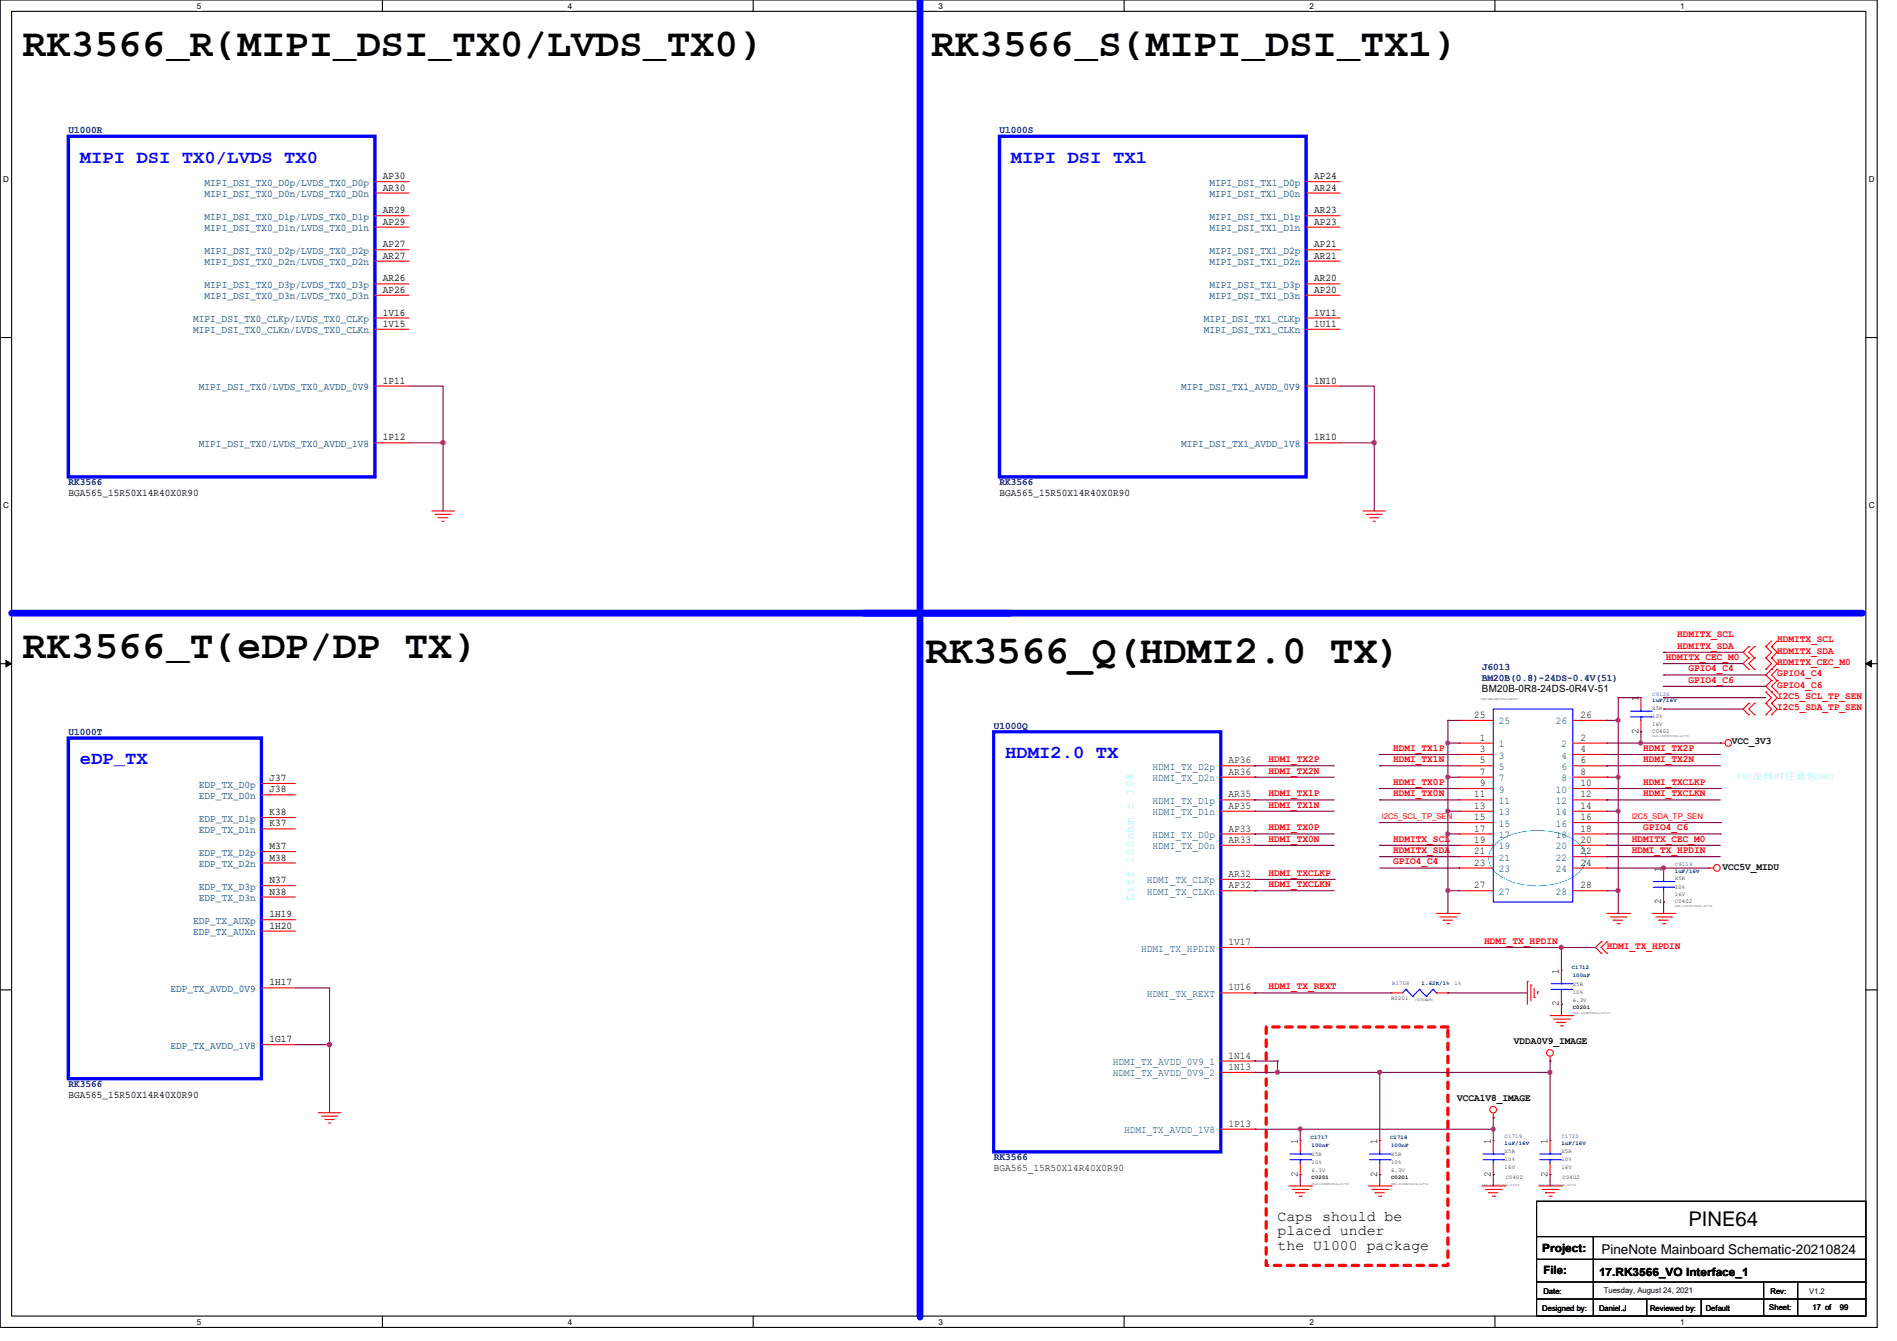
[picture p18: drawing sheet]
<svg xmlns="http://www.w3.org/2000/svg" width="297mm" height="210mm" viewBox="0 0 297 210" stroke-linecap="round" stroke-linejoin="round" font-family="sans-serif">
<defs><g id="words">
<g font-size="6.2">
<text x="3.6" y="8.7">RK3566_R(MIPI_DSI_TX0/LVDS_TX0)</text>
<text x="145.8" y="8.7">RK3566_S(MIPI_DSI_TX1)</text>
<text x="3.6" y="103">RK3566_T(eDP/DP TX)</text>
<text x="144.9" y="103.8">RK3566_Q(HDMI2.0 TX)</text>
</g>
<text font-size="3.2" x="264.4" y="192">PINE64</text>
<g font-size="2.8" fill="#00f">
<text x="12.5" y="25.5">MIPI DSI TX0/LVDS TX0</text>
<text x="158.3" y="25.5">MIPI DSI TX1</text>
<text x="12.5" y="119.7">eDP_TX</text>
<text x="157.4" y="118.7">HDMI2.0 TX</text>
</g>
<g font-size="2.3">
<text x="200" y="191.1">Caps should be</text>
<text x="200" y="193.4">placed under</text>
<text x="200" y="195.7">the U1000 package</text>
</g>
<text font-size="2.1" x="250.7" y="196.4">PineNote Mainboard Schematic-20210824</text>
<text font-size="1.9" fill="#80ffff" x="177.5" y="141.1" transform="rotate(-90 177.5 141.1)">Diff 100ohm ± 10%</text>
<g font-size="1.8">
<text x="241.5" y="196">Project:</text>
<text x="241.7" y="199.5">File:</text>
<text x="250.4" y="199.7">17.RK3566_VO Interface_1</text>
</g>
<g font-size="1.6" fill="#000080">
<text x="10.7" y="20.9">U1000R</text>
<text x="156.5" y="20.9">U1000S</text>
<text x="10.7" y="76">RK3566</text>
<text x="156.5" y="76">RK3566</text>
<text x="232" y="104.8">J6013</text>
<text x="232" y="106.6">BM20B(0.8)-24DS-0.4V(51)</text>
<text x="10.7" y="115.1">U1000T</text>
<text x="155.6" y="114.1">U1000Q</text>
<text x="10.7" y="170.2">RK3566</text>
<text x="155.6" y="181.6">RK3566</text>
</g>
<g font-size="1.6" fill="#004080">
<text x="32" y="29.1">MIPI_DSI_TX0_D0p/LVDS_TX0_D0p</text>
<text x="189.4" y="29.1">MIPI_DSI_TX1_D0p</text>
<text x="32" y="30.9">MIPI_DSI_TX0_D0n/LVDS_TX0_D0n</text>
<text x="32" y="34.4">MIPI_DSI_TX0_D1p/LVDS_TX0_D1p</text>
<text x="189.4" y="30.9">MIPI_DSI_TX1_D0n</text>
<text x="189.4" y="34.4">MIPI_DSI_TX1_D1p</text>
<text x="32" y="36.2">MIPI_DSI_TX0_D1n/LVDS_TX0_D1n</text>
<text x="32" y="39.8">MIPI_DSI_TX0_D2p/LVDS_TX0_D2p</text>
<text x="32" y="41.5">MIPI_DSI_TX0_D2n/LVDS_TX0_D2n</text>
<text x="189.4" y="36.2">MIPI_DSI_TX1_D1n</text>
<text x="189.4" y="39.8">MIPI_DSI_TX1_D2p</text>
<text x="189.4" y="41.5">MIPI_DSI_TX1_D2n</text>
<text x="32" y="45.1">MIPI_DSI_TX0_D3p/LVDS_TX0_D3p</text>
<text x="32" y="46.9">MIPI_DSI_TX0_D3n/LVDS_TX0_D3n</text>
<text x="189.4" y="45.1">MIPI_DSI_TX1_D3p</text>
<text x="189.4" y="46.9">MIPI_DSI_TX1_D3n</text>
<text x="30.3" y="50.4">MIPI_DSI_TX0_CLKp/LVDS_TX0_CLKp</text>
<text x="30.3" y="52.2">MIPI_DSI_TX0_CLKn/LVDS_TX0_CLKn</text>
<text x="188.5" y="50.4">MIPI_DSI_TX1_CLKp</text>
<text x="188.5" y="52.2">MIPI_DSI_TX1_CLKn</text>
<text x="31.2" y="61.1">MIPI_DSI_TX0/LVDS_TX0_AVDD_0V9</text>
<text x="185" y="61.1">MIPI_DSI_TX1_AVDD_0V9</text>
<text x="31.2" y="70">MIPI_DSI_TX0/LVDS_TX0_AVDD_1V8</text>
<text x="185" y="70">MIPI_DSI_TX1_AVDD_1V8</text>
<text x="234.7" y="113.4">25</text>
<text x="243.6" y="113.4">26</text>
<text x="234.7" y="117">1</text>
<text x="234.7" y="118.8">3</text>
<text x="244.5" y="117">2</text>
<text x="244.5" y="118.8">4</text>
<text x="31.2" y="123.3">EDP_TX_D0p</text>
<text x="31.2" y="125.1">EDP_TX_D0n</text>
<text x="180.5" y="120.6">HDMI_TX_D2p</text>
<text x="180.5" y="122.3">HDMI_TX_D2n</text>
<text x="180.5" y="125.9">HDMI_TX_D1p</text>
<text x="234.7" y="120.6">5</text>
<text x="234.7" y="122.3">7</text>
<text x="234.7" y="124.1">9</text>
<text x="234.7" y="125.9">11</text>
<text x="243.6" y="124.1">10</text>
<text x="243.6" y="125.9">12</text>
<text x="244.5" y="120.6">6</text>
<text x="244.5" y="122.3">8</text>
<text x="31.2" y="128.7">EDP_TX_D1p</text>
<text x="31.2" y="130.4">EDP_TX_D1n</text>
<text x="180.5" y="127.7">HDMI_TX_D1n</text>
<text x="180.5" y="131.2">HDMI_TX_D0p</text>
<text x="234.7" y="127.7">13</text>
<text x="234.7" y="129.4">15</text>
<text x="234.7" y="131.2">17</text>
<text x="243.6" y="127.7">14</text>
<text x="243.6" y="129.4">16</text>
<text x="243.6" y="131.2">18</text>
<text x="31.2" y="134">EDP_TX_D2p</text>
<text x="31.2" y="135.8">EDP_TX_D2n</text>
<text x="180.5" y="133">HDMI_TX_D0n</text>
<text x="234.7" y="133">19</text>
<text x="234.7" y="134.8">21</text>
<text x="234.7" y="136.6">23</text>
<text x="243.6" y="133">20</text>
<text x="243.6" y="134.8">22</text>
<text x="243.6" y="136.6">24</text>
<text x="31.2" y="139.3">EDP_TX_D3p</text>
<text x="31.2" y="141.1">EDP_TX_D3n</text>
<text x="179.6" y="138.3">HDMI_TX_CLKp</text>
<text x="179.6" y="140.1">HDMI_TX_CLKn</text>
<text x="234.7" y="140.1">27</text>
<text x="243.6" y="140.1">28</text>
<text x="30.3" y="144.7">EDP_TX_AUXp</text>
<text x="30.3" y="146.4">EDP_TX_AUXn</text>
<text x="178.7" y="149">HDMI_TX_HPDIN</text>
<text x="26.7" y="155.3">EDP_TX_AVDD_0V9</text>
<text x="179.6" y="156.1">HDMI_TX_REXT</text>
<text x="26.7" y="164.2">EDP_TX_AVDD_1V8</text>
<text x="174.3" y="166.8">HDMI_TX_AVDD_0V9_1</text>
<text x="174.3" y="168.6">HDMI_TX_AVDD_0V9_2</text>
<text x="176" y="177.4">HDMI_TX_AVDD_1V8</text>
</g>
<g font-size="1.6">
<text x="60" y="28.1">AP30</text>
<text x="60" y="29.8">AR30</text>
<text x="205.8" y="28.1">AP24</text>
<text x="205.8" y="29.8">AR24</text>
<text x="60" y="33.4">AR29</text>
<text x="60" y="35.2">AP29</text>
<text x="205.8" y="33.4">AR23</text>
<text x="205.8" y="35.2">AP23</text>
<text x="60" y="38.7">AP27</text>
<text x="60" y="40.5">AR27</text>
<text x="205.8" y="38.7">AP21</text>
<text x="205.8" y="40.5">AR21</text>
<text x="60" y="44.1">AR26</text>
<text x="60" y="45.8">AP26</text>
<text x="205.8" y="44.1">AR20</text>
<text x="205.8" y="45.8">AP20</text>
<text x="60" y="49.4">1V16</text>
<text x="60" y="51.2">1V15</text>
<text x="205.8" y="49.4">1V11</text>
<text x="205.8" y="51.2">1U11</text>
<text x="60" y="60.1">1P11</text>
<text x="205.8" y="60.1">1N10</text>
<text x="60" y="69">1P12</text>
<text x="205.8" y="69">1R10</text>
<text x="10.7" y="77.7">BGA565_15R50X14R40X0R90</text>
<text x="156.5" y="77.7">BGA565_15R50X14R40X0R90</text>
<text x="230.8" y="112.4">25</text>
<text x="232" y="108.4">BM20B-0R8-24DS-0R4V-51</text>
<text x="247.5" y="112.4">26</text>
<text x="256.6" y="109.8" transform="rotate(-90 256.6 109.8)">1</text>
<text x="192.4" y="119.5">AP36</text>
<text x="231.7" y="116">1</text>
<text x="231.7" y="117.8">3</text>
<text x="231.7" y="119.5">5</text>
<text x="247.5" y="116">2</text>
<text x="247.5" y="117.8">4</text>
<text x="247.5" y="119.5">6</text>
<text x="256.6" y="114.9" transform="rotate(-90 256.6 114.9)">2</text>
<text x="271.2" y="116.6">VCC_3V3</text>
<text x="42.2" y="122.3">J37</text>
<text x="42.2" y="124.1">J38</text>
<text x="192.4" y="121.3">AR36</text>
<text x="192.4" y="124.9">AR35</text>
<text x="230.8" y="124.9">11</text>
<text x="231.7" y="121.3">7</text>
<text x="231.7" y="123.1">9</text>
<text x="247.5" y="121.3">8</text>
<text x="247.5" y="123.1">10</text>
<text x="247.5" y="124.9">12</text>
<text x="42.2" y="127.6">K38</text>
<text x="42.2" y="129.4">K37</text>
<text x="192.4" y="126.6">AP35</text>
<text x="192.4" y="130.2">AP33</text>
<text x="192.4" y="132">AR33</text>
<text x="230.8" y="126.6">13</text>
<text x="230.8" y="128.4">15</text>
<text x="230.8" y="130.2">17</text>
<text x="230.8" y="132">19</text>
<text x="247.5" y="126.6">14</text>
<text x="247.5" y="128.4">16</text>
<text x="247.5" y="130.2">18</text>
<text x="247.5" y="132">20</text>
<text x="42.2" y="133">M37</text>
<text x="42.2" y="134.7">M38</text>
<text x="192.4" y="137.3">AR32</text>
<text x="230.8" y="133.8">21</text>
<text x="230.8" y="135.5">23</text>
<text x="247.5" y="133.8">22</text>
<text x="247.5" y="135.5">24</text>
<text x="260.1" y="136.5" transform="rotate(-90 260.1 136.5)">1</text>
<text x="269.7" y="136.3">VCC5V_MIDU</text>
<text x="42.2" y="138.3">N37</text>
<text x="42.2" y="140.1">N38</text>
<text x="42.2" y="143.6">1H19</text>
<text x="192.4" y="139.1">AP32</text>
<text x="230.8" y="139.1">27</text>
<text x="247.5" y="139.1">28</text>
<text x="260.1" y="141.6" transform="rotate(-90 260.1 141.6)">2</text>
<text x="42.2" y="145.4">1H20</text>
<text x="192.4" y="148">1V17</text>
<text x="42.2" y="154.3">1H17</text>
<text x="192.4" y="155.1">1U16</text>
<text x="244.1" y="152.5" transform="rotate(-90 244.1 152.5)">1</text>
<text x="244.1" y="157.6" transform="rotate(-90 244.1 157.6)">2</text>
<text x="42.2" y="163.2">1G17</text>
<text x="192.4" y="165.8">1N14</text>
<text x="192.4" y="167.5">1N13</text>
<text x="237" y="163.5">VDDA0V9_IMAGE</text>
<text x="10.7" y="171.9">BGA565_15R50X14R40X0R90</text>
<text x="228.2" y="172.4">VCCA1V8_IMAGE</text>
<text x="192.4" y="176.4">1P13</text>
<text x="203.2" y="179.1" transform="rotate(-90 203.2 179.1)">1</text>
<text x="215.7" y="179.1" transform="rotate(-90 215.7 179.1)">1</text>
<text x="233.4" y="179.1" transform="rotate(-90 233.4 179.1)">1</text>
<text x="242.3" y="179.1" transform="rotate(-90 242.3 179.1)">1</text>
<text x="155.6" y="183.4">BGA565_15R50X14R40X0R90</text>
<text x="203.2" y="184.3" transform="rotate(-90 203.2 184.3)">2</text>
<text x="215.7" y="184.3" transform="rotate(-90 215.7 184.3)">2</text>
<text x="233.4" y="184.3" transform="rotate(-90 233.4 184.3)">2</text>
<text x="242.3" y="184.3" transform="rotate(-90 242.3 184.3)">2</text>
</g>
<g font-size="1.6" fill="#f00">
<text x="262.6" y="99.8">HDMITX_SCL</text>
<text x="262.6" y="101.6">HDMITX_SDA</text>
<text x="278.3" y="100.6">HDMITX_SCL</text>
<text x="260.8" y="103.4">HDMITX_CEC_M0</text>
<text x="264.4" y="105.1">GPIO4_C4</text>
<text x="264.4" y="106.9">GPIO4_C6</text>
<text x="278.3" y="102.3">HDMITX_SDA</text>
<text x="278.3" y="104.1">HDMITX_CEC_M0</text>
<text x="278.3" y="105.9">GPIO4_C4</text>
<text x="278.3" y="107.7">GPIO4_C6</text>
<text x="278.3" y="109.5">I2C5_SCL_TP_SEN</text>
<text x="278.3" y="111.2">I2C5_SDA_TP_SEN</text>
<text x="198.6" y="119.4">HDMI_TX2P</text>
<text x="218.2" y="117.6">HDMI_TX1P</text>
<text x="218.2" y="119.4">HDMI_TX1N</text>
<text x="257.3" y="117.6">HDMI_TX2P</text>
<text x="257.3" y="119.4">HDMI_TX2N</text>
<text x="198.6" y="121.1">HDMI_TX2N</text>
<text x="198.6" y="124.7">HDMI_TX1P</text>
<text x="218.2" y="122.9">HDMI_TX0P</text>
<text x="218.2" y="124.7">HDMI_TX0N</text>
<text x="257.3" y="122.9">HDMI_TXCLKP</text>
<text x="257.3" y="124.7">HDMI_TXCLKN</text>
<text x="198.6" y="126.5">HDMI_TX1N</text>
<text x="198.6" y="130">HDMI_TX0P</text>
<text x="198.6" y="131.8">HDMI_TX0N</text>
<text x="218.2" y="131.8">HDMITX_SCL</text>
<text x="255.5" y="131.8">HDMITX_CEC_M0</text>
<text x="257.3" y="130">GPIO4_C6</text>
<text x="198.6" y="137.1">HDMI_TXCLKP</text>
<text x="218.2" y="133.6">HDMITX_SDA</text>
<text x="218.2" y="135.4">GPIO4_C4</text>
<text x="255.5" y="133.6">HDMI_TX_HPDIN</text>
<text x="198.6" y="138.9">HDMI_TXCLKN</text>
<text x="232.4" y="147.8">HDMI_TX_HPDIN</text>
<text x="251.6" y="148.6">HDMI_TX_HPDIN</text>
<text x="198.6" y="154.9">HDMI_TX_REXT</text>
</g>
<text font-size="1.4" fill="#80ffff" x="271.9" y="121.9">FPC走线时注意包GND</text>
<g font-size="1.3">
<text x="30.8" y="1.3">5</text>
<text x="88.9" y="1.3">4</text>
<text x="147" y="1.3">3</text>
<text x="205" y="1.3">2</text>
<text x="263.1" y="1.3">1</text>
<text x=".5" y="28.4">D</text>
<text x="292.6" y="28.4">D</text>
<text x=".5" y="79.5">C</text>
<text x="292.6" y="79.5">C</text>
<text x="30.8" y="207.4">5</text>
<text x="88.9" y="207.4">4</text>
<text x="147" y="207.4">3</text>
<text x="205" y="207.4">2</text>
<text x="263.1" y="207.4">1</text>
</g>
<g font-size="1.2" fill="#f00">
<text x="216.4" y="128.3">I2C5_SCL_TP_SEN</text>
<text x="255.5" y="128.3">I2C5_SDA_TP_SEN</text>
</g>
<g font-size="1.2">
<text x="241.7" y="202.6">Date:</text>
<text x="251.1" y="202.4">Tuesday, August 24, 2021</text>
<text x="277.2" y="202.6">Rev:</text>
<text x="283.3" y="202.6">V1.2</text>
<text x="241.5" y="205.2">Designed by:</text>
<text x="250.4" y="205.2">Daniel.J</text>
<text x="258.4" y="205.2">Reviewed by:</text>
<text x="267.1" y="205.2">Default</text>
<text x="277" y="205.1">Sheet:</text>
<text x="283.8" y="205.1">17 of</text>
<text x="288.1" y="205.1">99</text>
</g>
<g font-size=".9" fill="#000080">
<text x="258.7" y="108.9">C9126</text>
<text x="258.7" y="110">1uF/16V</text>
<text x="262.3" y="135.6">C9119</text>
<text x="262.3" y="136.6">1uF/16V</text>
<text x="218" y="154.2">R1708</text>
<text x="222.6" y="154.2">1.62K/1%</text>
<text x="246.1" y="151.8">C1712</text>
<text x="246.3" y="153">100nF</text>
<text x="205.2" y="178.4">C1717</text>
<text x="205.4" y="179.6">100nF</text>
<text x="217.7" y="178.4">C1718</text>
<text x="217.8" y="179.6">100nF</text>
<text x="235.6" y="178.3">C1719</text>
<text x="235.6" y="179.3">1uF/16V</text>
<text x="244.5" y="178.3">C1720</text>
<text x="244.5" y="179.3">1uF/16V</text>
</g>
<g font-size=".9">
<text x="258.7" y="111.2">X5R</text>
<text x="258.7" y="112.5">10%</text>
<text x="258.7" y="113.7">16V</text>
<text x="258.7" y="114.8">C0402</text>
<text x="262.3" y="137.9">X5R</text>
<text x="262.3" y="141.4">C0402</text>
<text x="262.3" y="139.1">10%</text>
<text x="262.3" y="140.4">16V</text>
<text x="227.8" y="154.2">1%</text>
<text x="246.3" y="154.4">X5R</text>
<text x="246.3" y="155.6">10%</text>
<text x="217.8" y="156.5">R0201</text>
<text x="246.3" y="158">C0201</text>
<text x="246.3" y="156.9">6.3V</text>
<text x="205.4" y="184.6">C0201</text>
<text x="205.4" y="181.1">X5R</text>
<text x="205.4" y="182.3">10%</text>
<text x="205.4" y="183.6">6.3V</text>
<text x="217.8" y="184.6">C0201</text>
<text x="217.8" y="181.1">X5R</text>
<text x="217.8" y="182.3">10%</text>
<text x="217.8" y="183.6">6.3V</text>
<text x="235.6" y="180.5">X5R</text>
<text x="235.6" y="181.8">10%</text>
<text x="235.6" y="183">16V</text>
<text x="235.8" y="184.6">C0402</text>
<text x="244.5" y="180.5">X5R</text>
<text x="244.5" y="181.8">10%</text>
<text x="244.5" y="183">16V</text>
<text x="244.7" y="184.6">C0402</text>
</g>
<g font-size=".5" fill="#008000">
<text x="231.9" y="109.6">CON-BM20B24DS4-HRS01</text>
<text x="258.7" y="115.4">CAP-1U00K7X52A-GJ*01</text>
<text x="262.3" y="142.1">CAP-1U00K7X52A-GJ*01</text>
<text x="221.5" y="156.7">&lt;零件编码&gt;</text>
<text x="246.3" y="158.8">CAP-100NK5X51A-GJ*01</text>
<text x="205.4" y="185.5">CAP-100NK5X51A-GJ*01</text>
<text x="217.8" y="185.5">CAP-100NK5X51A-GJ*01</text>
<text x="232" y="185.7">CAP-1U00K7X52A-GJ*01</text>
<text x="240.9" y="185.7">CAP-1U00K7X52A-GJ*01</text>
</g>
</g></defs>
<path d="M0 0h293.9v207.9h-293.9zM1.8 1.8h290.4v204.3h-290.4z" fill="none" stroke="#000" stroke-width=".17"/>
<g fill="#fff">
<path d="M30.8 .2h.7v1.4h-.7z"/>
<path d="M30.8 206.3h.7v1.4h-.7z"/>
</g>
<path d="M59.9 0v1.8M59.9 206.1v1.8" fill="none" stroke="#000" stroke-width=".17"/>
<g fill="#fff">
<path d="M88.9 .2h.7v1.4h-.7z"/>
<path d="M88.9 206.3h.7v1.4h-.7z"/>
</g>
<path d="M117.9 0v1.8M117.9 206.1v1.8" fill="none" stroke="#000" stroke-width=".17"/>
<g fill="#fff">
<path d="M147 .2h.7v1.4h-.7z"/>
<path d="M147 206.3h.7v1.4h-.7z"/>
</g>
<path d="M176 0v1.8M176 206.1v1.8" fill="none" stroke="#000" stroke-width=".17"/>
<g fill="#fff">
<path d="M205 .2h.7v1.4h-.7z"/>
<path d="M205 206.3h.7v1.4h-.7z"/>
</g>
<path d="M234.1 0v1.8M234.1 206.1v1.8" fill="none" stroke="#000" stroke-width=".17"/>
<g fill="#fff">
<path d="M263.1 .2h.7v1.4h-.7z"/>
<path d="M263.1 206.3h.7v1.4h-.7z"/>
<path d="M.5 27.3h.9v1.4h-.9z"/>
<path d="M292.6 27.3h.9v1.4h-.9z"/>
<path d="M.5 78.4h.9v1.4h-.9z"/>
<path d="M292.6 78.4h.9v1.4h-.9z"/>
</g>
<path d="M0 52.9h1.8M292.2 52.9h1.7" fill="none" stroke="#000" stroke-width=".17"/>
<g fill="#fff">
<path d="M.5 129.5h.8v1.4h-.8z"/>
<path d="M292.6 129.5h.9v1.4h-.9z"/>
</g>
<path d="M0 103.9h1.8M292.2 103.9h1.7" fill="none" stroke="#000" stroke-width=".17"/>
<g fill="#000" stroke="#000" stroke-width=".16">
<path d="M.9 103.4l.9 .5-.9 .5z" fill-rule="evenodd"/>
<path d="M292.2 103.9l.8-.5v1z" fill-rule="evenodd"/>
</g>
<g fill="#fff">
<path d="M.5 180.5h.8v1.4h-.8z"/>
<path d="M292.6 180.5h.9v1.4h-.9z"/>
</g>
<path d="M0 155h1.8M292.2 155h1.7" fill="none" stroke="#000" stroke-width=".17"/>
<path d="M144.1 0v206.1" fill="none" stroke="#00f" stroke-width="1.1"/>
<circle cx="144.1" cy="206.1" r=".53" fill="#00f"/>
<path d="M1.8 96h289.8" fill="none" stroke="#00f" stroke-width="1.1"/>
<g fill="none" stroke="#f00" stroke-width=".17">
<path d="M58.7 28.4h5.3M58.7 30.2h5.3M58.7 33.8h5.3M58.7 35.6h5.3M58.7 39.1h5.3M204.5 28.4h5.3M204.5 30.2h5.3M204.5 33.8h5.3M204.5 35.6h5.3M204.5 39.1h5.3M58.7 40.9h5.3M58.7 44.4h5.3"/>
<path d="M58.7 46.2h5.3M58.7 49.8h5.3M58.7 51.6h5.3M204.5 40.9h5.3M204.5 44.4h5.3M204.5 46.2h5.3M204.5 49.8h5.3M204.5 51.6h5.3M58.7 60.5h5.3M58.7 69.3h5.3M204.5 60.5h5.3M204.5 69.3h5.3"/>
<path d="M67.6 80h3.6M68.1 80.5h2.5M68.7 81.1h1.4M69.2 81.6h.4M213.4 80h3.6M213.9 80.5h2.5M214.5 81.1h1.4M215 81.6h.3M191.2 119.9h5.3M196.5 119.9h.1M228.5 116.4h.1M228.5 118.1h.1"/>
<path d="M228.5 119.9h.1M228.5 112.8h.1M228.5 116.4h5.3M228.5 118.1h5.3M228.5 119.9h5.3M228.5 112.8h5.3M246.3 116.4h5.3M246.3 118.1h5.3M246.3 119.9h5.3M246.3 112.8h5.3M251.6 116.4h.1M251.6 118.1h.1"/>
<path d="M251.6 119.9h.1M251.6 112.8h.1M256.9 109.2h.1M256.9 114.6h.1M256.9 109.2v1.8M256.9 112.8v1.8M269.4 116.4h.1M269.4 116.4h.7M273.8 101.2h.1M273.8 103h.1M273.8 104.8h.1M273.8 110.1h.1"/>
<path d="M273.8 111.9h.1M273.8 101.2l-.9 .9 .9 .9M273.8 103l-.9 .9 .9 .9M273.8 110.1l-.9 .9 .9 .9M274.7 103h.1M274.7 101.2h.1M274.7 104.8h.1M274.7 111.9h.1M274.7 110.1h.1M274.7 103l-.9 .9 .9 .9M274.7 101.2l-.9 .9 .9 .9M274.7 110.1l-.9 .9 .9 .9"/>
<path d="M276.5 101.2h.1M276.5 103h.1M276.5 104.8h.1M276.5 110.1h.1M276.5 108.4h.1M276.5 111.9h.1M276.5 101.2l.9 .9-.9 .9M276.5 103l.9 .9-.9 .9M276.5 108.4l.9 .8-.9 .9M276.5 110.1l.9 .9-.9 .9M277.4 101.2h.1M277.4 103h.1"/>
<path d="M277.4 104.8h.1M277.4 106.6h.1M277.4 108.4h.1M277.4 110.1h.1M277.4 111.9h.1M277.4 100.4l-.9 .8M277.4 103l.9 .9-1.8 1.8 .9 .9M277.4 101.2l.9 .9-.9 .9M277.4 106.6l-.9 .9 1.8 1.7-.9 .9M277.4 110.1l.9 .9-.9 .9M278.3 106.6h.1M278.3 104.8h.1"/>
<path d="M278.3 108.4h.1M278.3 100.4l-.9 .8M278.3 104.8l-.9 .9 .9 .9M278.3 106.6l-.9 .9 .9 .9M40.9 122.7h5.4M40.9 124.5h5.4M40.9 128h5.4M40.9 129.8h5.4M40.9 133.3h5.4M40.9 135.1h5.4M40.9 138.7h5.4M191.2 121.7h5.3"/>
<path d="M191.2 125.2h5.3M191.2 127h5.3M191.2 130.6h5.3M191.2 132.4h5.3M191.2 139.5h5.3M191.2 137.7h5.3M196.5 121.7h.1M196.5 125.2h.1M196.5 127h.1M196.5 130.6h.1M196.5 132.4h.1M196.5 137.7h.1"/>
<path d="M196.5 139.5h.1M228.5 121.7h.1M228.5 123.5h.1M228.5 125.2h.1M228.5 127h.1M228.5 128.8h.1M228.5 130.6h.1M228.5 132.4h.1M228.5 134.1h.1M228.5 135.9h.1M228.5 139.5h.1M228.5 135.9h5.3"/>
<path d="M228.5 121.7h5.3M228.5 123.5h5.3M228.5 125.2h5.3M228.5 127h5.3M228.5 128.8h5.3M228.5 130.6h5.3M228.5 132.4h5.3M228.5 134.1h5.3M228.5 139.5h5.3M246.3 135.9h5.3M246.3 121.7h5.3M246.3 123.5h5.3"/>
<path d="M246.3 125.2h5.3M246.3 127h5.3M246.3 128.8h5.3M246.3 130.6h5.3M246.3 132.4h5.3M246.3 134.1h5.3M246.3 139.5h5.3M251.6 121.7h.1M251.6 123.5h.1M251.6 125.2h.1M251.6 127h.1M251.6 128.8h.1"/>
<path d="M251.6 130.6h.1M251.6 132.4h.1M251.6 134.1h.1M251.6 135.9h.1M251.6 139.5h.1M260.5 135.9h.1M260.5 135.9v1.8M260.5 139.5v1.8M267.6 135.9h.1M267.6 135.9h.7M40.9 140.5h5.4M40.9 144h5.4"/>
<path d="M40.9 145.8h5.4M40.9 154.7h5.4M191.2 148.4h5.3M191.2 155.5h5.3M196.5 148.4h.1M196.5 155.5h.1M217.8 155.5h.1M217.8 155.5h1.8M224.9 143h3.6M224.9 155.5h1.8M225.5 143.6h2.4M226 144.1h.1"/>
<path d="M226 144.1h1.4M226.5 144.6h.4M226.7 155.5h.1M226.9 144.6h.1M227.9 143.6h.1M228.5 143h.1M239.2 153.7h.1M239.2 153.7v3.6M239.7 154.2h.1M239.7 154.2v2.5M240.2 156.2h.1M240.2 154.8v1.4"/>
<path d="M240.8 155.3h.1M240.8 155.3v.3M242.7 159h3.6M243.3 159.6h2.4M244.5 151.9h.1M244.5 157.3h.1M244.5 151.9v1.8M244.5 155.5v1.8M245.7 159.6h.1M246.3 159h.1M250.7 147.5h.1M250.7 149.3h.1"/>
<path d="M250.7 147.5l-.9 .9 .9 .9M251.6 149.3h.1M251.6 147.5h.1M251.6 143h3.6M251.6 147.5l-.9 .9 .9 .9M252.2 143.6h2.4M252.7 144.1h.1M252.7 144.1h1.4M253.2 144.6h.4M253.6 144.6h.1M254.6 143.6h.1M255.2 143h.1"/>
<path d="M258.7 143h3.6M259.3 143.6h2.4M259.8 144.1h.1M259.8 144.1h1.4M260.3 144.6h.4M260.5 141.3h.1M260.7 144.6h.1M261.7 143.6h.1M262.3 143h.1M40.9 163.6h5.4M49.8 174.2h3.6M50.4 174.8h2.4"/>
<path d="M50.9 175.3h1.4M51.4 175.9h.4M191.2 166.1h5.3M191.2 167.9h5.3M191.2 176.8h5.3M196.5 166.1h.1M196.5 167.9h.1M196.5 176.8h.1M203.6 178.6h.1M203.6 178.6v1.8M216 178.6h.1M216 178.6v1.8"/>
<path d="M233.8 175h.1M233.8 178.6h.1M233.8 174.3v.7M233.8 178.6v1.8M242.7 166.1h.1M242.7 178.6h.1M242.7 165.4v.7M242.7 178.6v1.8M243.8 160.1h.1M243.8 160.1h1.4M244.3 160.6h.4M244.7 160.6h.1"/>
<path d="M201.8 185.7h3.6M202.4 186.3h2.4M202.9 186.8h.1M202.9 186.8h1.4M203.4 187.3h.4M203.6 183.9h.1M203.6 182.1v1.8M203.8 187.3h.1M204.8 186.3h.1M205.4 185.7h.1M214.3 185.7h3.5M214.8 186.3h2.5"/>
<path d="M215.3 186.8h.1M215.3 186.8h1.5M215.9 187.3h.3M216 183.9h.1M216 182.1v1.8M216.2 187.3h.1M217.3 186.3h.1M217.8 185.7h.1M232 185.7h3.6M232.6 186.3h2.5M233.1 186.8h.1M233.1 186.8h1.4"/>
<path d="M233.7 187.3h.3M233.8 183.9h.1M233.8 182.1v1.8M234 187.3h.1M235.1 186.3h.1M235.6 185.7h.1M240.9 185.7h3.6M241.5 186.3h2.4M242 186.8h.1M242 186.8h1.4M242.5 187.3h.4M242.7 183.9h.1"/>
<path d="M242.7 182.1v1.8M242.9 187.3h.1M243.9 186.3h.1M244.5 185.7h.1"/>
<circle cx="270.6" cy="116.3" r=".52"/>
<circle cx="268.8" cy="135.9" r=".52"/>
<circle cx="233.8" cy="173.8" r=".52"/>
<circle cx="242.7" cy="164.9" r=".52"/>
</g>
<path d="M240.6 193.6h51.6M240.6 197.2h51.6M240.6 188.1h51.6v18h-51.6zM249.5 193.6v12.5M240.6 200.7h51.6M240.6 203.4h51.6M257.8 203.4v2.7M266.4 203.4v2.7M276.2 200.7v5.4M281.5 200.7v5.4" fill="none" stroke="#000" stroke-width=".17"/>
<path d="M10.7 21.3h48v53.4h-48zM156.5 21.3h48v53.4h-48zM10.7 115.6h30.2v53.3h-30.2z" fill="none" stroke="#00f" stroke-width=".53"/>
<g fill="none" stroke="#800040" stroke-width=".17">
<path d="M64 60.5h5.4v8.8M64 69.3h5.4M69.4 69.3v10.7M209.8 60.5h5.4v8.8M209.8 69.3h5.4M215.2 69.3v10.7M196.5 119.9h.1M196.5 119.9h12.4M196.5 121.7h.1M196.5 125.2h.1M196.5 127h.1M196.5 130.6h.1"/>
<path d="M196.5 132.4h.1M196.5 139.5h.1M196.5 121.7h12.4M196.5 125.2h12.4M196.5 127h12.4M196.5 130.6h12.4M196.5 132.4h12.4M196.5 137.7h12.4M196.5 139.5h12.4M208.9 137.7h.1M46.3 154.7h5.3v8.9M196.5 148.4h.1"/>
<path d="M196.5 148.4h48M46.3 163.6h5.3M51.6 163.6v10.6"/>
</g>
<g fill="#f0f" stroke="#f0f" stroke-width=".17">
<circle cx="69.4" cy="69.3" r=".35"/>
<circle cx="215.2" cy="69.3" r=".35"/>
<circle cx="51.6" cy="163.6" r=".35"/>
</g>
<path d="M198.3 160.8h28.4v37.3h-28.4z" fill="none" stroke="#f00" stroke-width=".51" stroke-dasharray="1 1"/>
<path d="M234 132.4a10 10 0 0 1 8-2.3 8.7 8.7 0 0 1 5.5 2.3 2.88 2.88 0 0 1-.6 4.5 11.5 11.5 0 0 1-12.3 0 2.92 2.92 0 0 1-.6-4.5z" fill="none" stroke="#0ff" stroke-width=".17"/>
<g fill="none" stroke="#00f" stroke-width=".17">
<path d="M233.8 111h12.5v30.3h-12.5zM255.3 112.3h3.2M255.3 111.4h3.2M256.9 111.4h.1M256.9 112.3h.1M256.9 111v.4M256.9 112.3v.5M258.5 112.3h.1M258.5 111.4h.1M258.9 138.9h3.2M258.9 138h3.2M260.5 138h.1"/>
<path d="M260.5 138.9h.1M260.5 137.7v.3M260.5 138.9v.6M262.1 138.9h.1M262.1 138h.1M220.2 154.9h.1M220.2 154.9l-.6 .6M220.2 154.9l1 1.1M221.2 156h.1M222.3 154.9h.1M222.3 154.9l-1.1 1.1M222.3 154.9l1 1.1"/>
<path d="M223.3 156h.1M224.4 154.9h.1M224.4 154.9l-1.1 1.1M224.4 154.9l.5 .6M224.9 155.5h.1M242.9 154.9h3.2M242.9 154h3.2M244.5 154h.1M244.5 154.9h.1M244.5 153.7v.3M244.5 154.9v.6M246.1 154.9h.1"/>
<path d="M246.1 154h.1M202 181.6h3.2M202 180.7h3.2M203.6 180.7h.1M203.6 181.6h.1M203.6 180.4v.3M203.6 181.6v.5M205.2 181.6h.1M205.2 180.7h.1M214.4 181.6h3.3M214.4 180.7h3.3M216 180.7h.1"/>
<path d="M216 181.6h.1M216 180.4v.3M216 181.6v.5M217.7 181.6h.1M217.7 180.7h.1M232.2 181.6h3.2M232.2 180.7h3.2M233.8 180.7h.1M233.8 181.6h.1M233.8 180.4v.3M233.8 181.6v.5M235.4 181.6h.1"/>
<path d="M235.4 180.7h.1M241.1 181.6h3.2M241.1 180.7h3.2M242.7 180.7h.1M242.7 181.6h.1M242.7 180.4v.3M242.7 181.6v.5M244.3 181.6h.1M244.3 180.7h.1"/>
</g>
<path d="M155.6 114.6h35.6v65.8h-35.6z" fill="none" stroke="#00f" stroke-width=".51"/>
<circle cx="244.5" cy="148.3" r=".32" fill="#f0f"/>
<circle cx="244.5" cy="148.3" r=".32" fill="none" stroke="#f0f" stroke-width=".17"/>
<g fill="none" stroke="#800040" stroke-width=".17">
<path d="M196.5 155.5h.1M196.5 155.5h21.3M226.7 155.5h.1M226.7 155.5h12.5M244.5 148.4h.1M244.5 157.3h.1M244.5 148.4h5.3M244.5 148.4v3.5M244.5 157.3v1.7M196.5 166.1h.1M196.5 167.9h.1M196.5 166.1h3.5"/>
<path d="M196.5 167.9h19.5M200 166.1h.1M200 167.9h.1M200 166.1v1.8M242.7 166.1h.1M242.7 166.1v1.8"/>
</g>
<circle cx="200" cy="167.9" r=".32" fill="#f0f"/>
<circle cx="200" cy="167.9" r=".32" fill="none" stroke="#f0f" stroke-width=".17"/>
<path d="M216 167.9h.1M216 167.9h26.7" fill="none" stroke="#800040" stroke-width=".17"/>
<circle cx="242.7" cy="167.9" r=".32" fill="#f0f"/>
<circle cx="242.7" cy="167.9" r=".32" fill="none" stroke="#f0f" stroke-width=".17"/>
<circle cx="216" cy="167.9" r=".32" fill="#f0f"/>
<circle cx="216" cy="167.9" r=".32" fill="none" stroke="#f0f" stroke-width=".17"/>
<path d="M196.5 176.8h37.3M203.6 176.8h.1M216 167.9h.1M216 167.9v10.7M233.8 175h.1M233.8 176.8h.1M233.8 175v1.8M242.7 167.9h.1M242.7 167.9v10.7" fill="none" stroke="#800040" stroke-width=".17"/>
<circle cx="203.6" cy="176.8" r=".32" fill="#f0f"/>
<circle cx="203.6" cy="176.8" r=".32" fill="none" stroke="#f0f" stroke-width=".17"/>
<circle cx="233.8" cy="176.8" r=".32" fill="#f0f"/>
<circle cx="233.8" cy="176.8" r=".32" fill="none" stroke="#f0f" stroke-width=".17"/>
<g fill="none" stroke="#800040" stroke-width=".17">
<path d="M216 118.1h.1M216 118.1h12.5M226.7 112.8h.1M226.7 112.8v3.6M226.7 112.8h1.8M253.4 112.8v8.9M253.4 121.7h.1M260.5 135.9h.1M260.5 135.9h7.1M260.5 141.3h.1M260.5 141.3v1.7M203.6 176.8h.1"/>
<path d="M203.6 176.8v1.8M233.8 176.8h.1M233.8 176.8v1.8M203.6 183.9h.1M203.6 183.9v1.8M216 183.9h.1M216 183.9v1.8M233.8 183.9h.1M233.8 183.9v1.8M242.7 183.9h.1M242.7 183.9v1.8"/>
</g>
<circle cx="253.4" cy="112.8" r=".32" fill="#f0f"/>
<circle cx="253.4" cy="112.8" r=".32" fill="none" stroke="#f0f" stroke-width=".17"/>
<circle cx="253.4" cy="121.7" r=".32" fill="#f0f"/>
<circle cx="253.4" cy="121.7" r=".32" fill="none" stroke="#f0f" stroke-width=".17"/>
<path d="M226.7 116.4h.1M226.7 116.4h1.8M226.7 116.4v5.3M251.6 112.8h.1M251.6 112.8h1.8M226.7 121.7h.1" fill="none" stroke="#800040" stroke-width=".17"/>
<circle cx="226.7" cy="116.3" r=".32" fill="#f0f"/>
<circle cx="226.7" cy="116.3" r=".32" fill="none" stroke="#f0f" stroke-width=".17"/>
<circle cx="226.7" cy="121.7" r=".32" fill="#f0f"/>
<circle cx="226.7" cy="121.7" r=".32" fill="none" stroke="#f0f" stroke-width=".17"/>
<g fill="none" stroke="#800040" stroke-width=".17">
<path d="M216 119.9h.1M216 119.9h12.5M251.6 118.1h.1M251.6 119.9h.1M251.6 119.9h17.8M251.6 118.1h17.8M260.5 102.1h.1M260.5 103.9h.1M260.5 105.7h.1M260.5 107.5h.1M260.5 102.1h12.4M260.5 103.9h12.4"/>
<path d="M260.5 105.7h16M260.5 107.5h16M216 123.5h.1M216 125.2h.1M216 123.5h12.5M216 125.2h12.5M226.7 121.7h.1M226.7 127h.1M226.7 139.5h.1M226.7 121.7h1.8M226.7 121.7v5.3M226.7 139.5v3.5"/>
<path d="M226.7 139.5h1.8M251.6 125.2h.1M251.6 121.7h1.8M251.6 123.5h17.8M251.6 125.2h17.8M251.6 139.5h1.8M251.6 135.9h8.9M253.4 127h.1M253.4 121.7h.1M253.4 139.5h.1M253.4 121.7v5.3M253.4 139.5v3.5"/>
<path d="M260.5 135.9h.1M269.4 123.5h.1M226.7 143h.1M253.4 143h.1"/>
</g>
<circle cx="260.5" cy="135.9" r=".32" fill="#f0f"/>
<circle cx="260.5" cy="135.9" r=".32" fill="none" stroke="#f0f" stroke-width=".17"/>
<path d="M251.6 132.4h.1M251.6 134.1h.1M251.6 130.6h17.8M251.6 132.4h17.8M251.6 134.1h17.8M251.6 127h1.8M253.4 127h.1M253.4 139.5h.1M253.4 127v12.5M269.4 130.6h.1" fill="none" stroke="#800040" stroke-width=".17"/>
<circle cx="253.4" cy="127" r=".32" fill="#f0f"/>
<circle cx="253.4" cy="127" r=".32" fill="none" stroke="#f0f" stroke-width=".17"/>
<circle cx="253.4" cy="139.5" r=".32" fill="#f0f"/>
<circle cx="253.4" cy="139.5" r=".32" fill="none" stroke="#f0f" stroke-width=".17"/>
<path d="M216 132.4h.1M216 134.1h.1M216 132.4h12.5M216 134.1h12.5M226.7 130.6h.1M226.7 127h.1M226.7 130.6h1.8M226.7 127h1.8M226.7 127v3.6" fill="none" stroke="#800040" stroke-width=".17"/>
<circle cx="226.7" cy="127" r=".32" fill="#f0f"/>
<circle cx="226.7" cy="127" r=".32" fill="none" stroke="#f0f" stroke-width=".17"/>
<g fill="none" stroke="#800040" stroke-width=".17">
<path d="M251.6 116.4h17.8M253.4 109.2h.1M253.4 112.8h.1M253.4 109.2h3.5M253.4 109.2v3.6M256.9 116.4h.1M256.9 114.6h.1M256.9 114.6v1.8M260.5 109.2h.1M260.5 111h.1M260.5 109.2h16M260.5 111h12.4"/>
<path d="M269.4 116.4h.1M216 128.8h.1M216 128.8h12.5M251.6 128.8h17.8M269.4 128.8h.1"/>
</g>
<circle cx="256.9" cy="116.3" r=".32" fill="#f0f"/>
<circle cx="256.9" cy="116.3" r=".32" fill="none" stroke="#f0f" stroke-width=".17"/>
<path d="M216 135.9h12.5M226.7 139.5h.1M226.7 130.6v8.9M228.5 135.9h.1" fill="none" stroke="#800040" stroke-width=".17"/>
<circle cx="226.7" cy="130.6" r=".32" fill="#f0f"/>
<circle cx="226.7" cy="130.6" r=".32" fill="none" stroke="#f0f" stroke-width=".17"/>
<circle cx="226.7" cy="139.5" r=".32" fill="#f0f"/>
<circle cx="226.7" cy="139.5" r=".32" fill="none" stroke="#f0f" stroke-width=".17"/>
<circle cx="244.5" cy="148.3" r=".32" fill="#f0f"/>
<circle cx="244.5" cy="148.3" r=".32" fill="none" stroke="#f0f" stroke-width=".17"/>
<circle cx="200" cy="167.9" r=".32" fill="#f0f"/>
<circle cx="200" cy="167.9" r=".32" fill="none" stroke="#f0f" stroke-width=".17"/>
<circle cx="242.7" cy="167.9" r=".32" fill="#f0f"/>
<circle cx="242.7" cy="167.9" r=".32" fill="none" stroke="#f0f" stroke-width=".17"/>
<circle cx="216" cy="167.9" r=".32" fill="#f0f"/>
<circle cx="216" cy="167.9" r=".32" fill="none" stroke="#f0f" stroke-width=".17"/>
<circle cx="203.6" cy="176.8" r=".32" fill="#f0f"/>
<circle cx="203.6" cy="176.8" r=".32" fill="none" stroke="#f0f" stroke-width=".17"/>
<circle cx="233.8" cy="176.8" r=".32" fill="#f0f"/>
<circle cx="233.8" cy="176.8" r=".32" fill="none" stroke="#f0f" stroke-width=".17"/>
<circle cx="253.4" cy="112.8" r=".32" fill="#f0f"/>
<circle cx="253.4" cy="112.8" r=".32" fill="none" stroke="#f0f" stroke-width=".17"/>
<circle cx="253.4" cy="121.7" r=".32" fill="#f0f"/>
<circle cx="253.4" cy="121.7" r=".32" fill="none" stroke="#f0f" stroke-width=".17"/>
<circle cx="226.7" cy="116.3" r=".32" fill="#f0f"/>
<circle cx="226.7" cy="116.3" r=".32" fill="none" stroke="#f0f" stroke-width=".17"/>
<circle cx="226.7" cy="121.7" r=".32" fill="#f0f"/>
<circle cx="226.7" cy="121.7" r=".32" fill="none" stroke="#f0f" stroke-width=".17"/>
<circle cx="260.5" cy="135.9" r=".32" fill="#f0f"/>
<circle cx="260.5" cy="135.9" r=".32" fill="none" stroke="#f0f" stroke-width=".17"/>
<circle cx="253.4" cy="127" r=".32" fill="#f0f"/>
<circle cx="253.4" cy="127" r=".32" fill="none" stroke="#f0f" stroke-width=".17"/>
<circle cx="253.4" cy="139.5" r=".32" fill="#f0f"/>
<circle cx="253.4" cy="139.5" r=".32" fill="none" stroke="#f0f" stroke-width=".17"/>
<circle cx="226.7" cy="127" r=".32" fill="#f0f"/>
<circle cx="226.7" cy="127" r=".32" fill="none" stroke="#f0f" stroke-width=".17"/>
<circle cx="256.9" cy="116.3" r=".32" fill="#f0f"/>
<circle cx="256.9" cy="116.3" r=".32" fill="none" stroke="#f0f" stroke-width=".17"/>
<circle cx="226.7" cy="130.6" r=".32" fill="#f0f"/>
<circle cx="226.7" cy="130.6" r=".32" fill="none" stroke="#f0f" stroke-width=".17"/>
<circle cx="226.7" cy="139.5" r=".32" fill="#f0f"/>
<circle cx="226.7" cy="139.5" r=".32" fill="none" stroke="#f0f" stroke-width=".17"/>
<use href="#words"/>
</svg>
